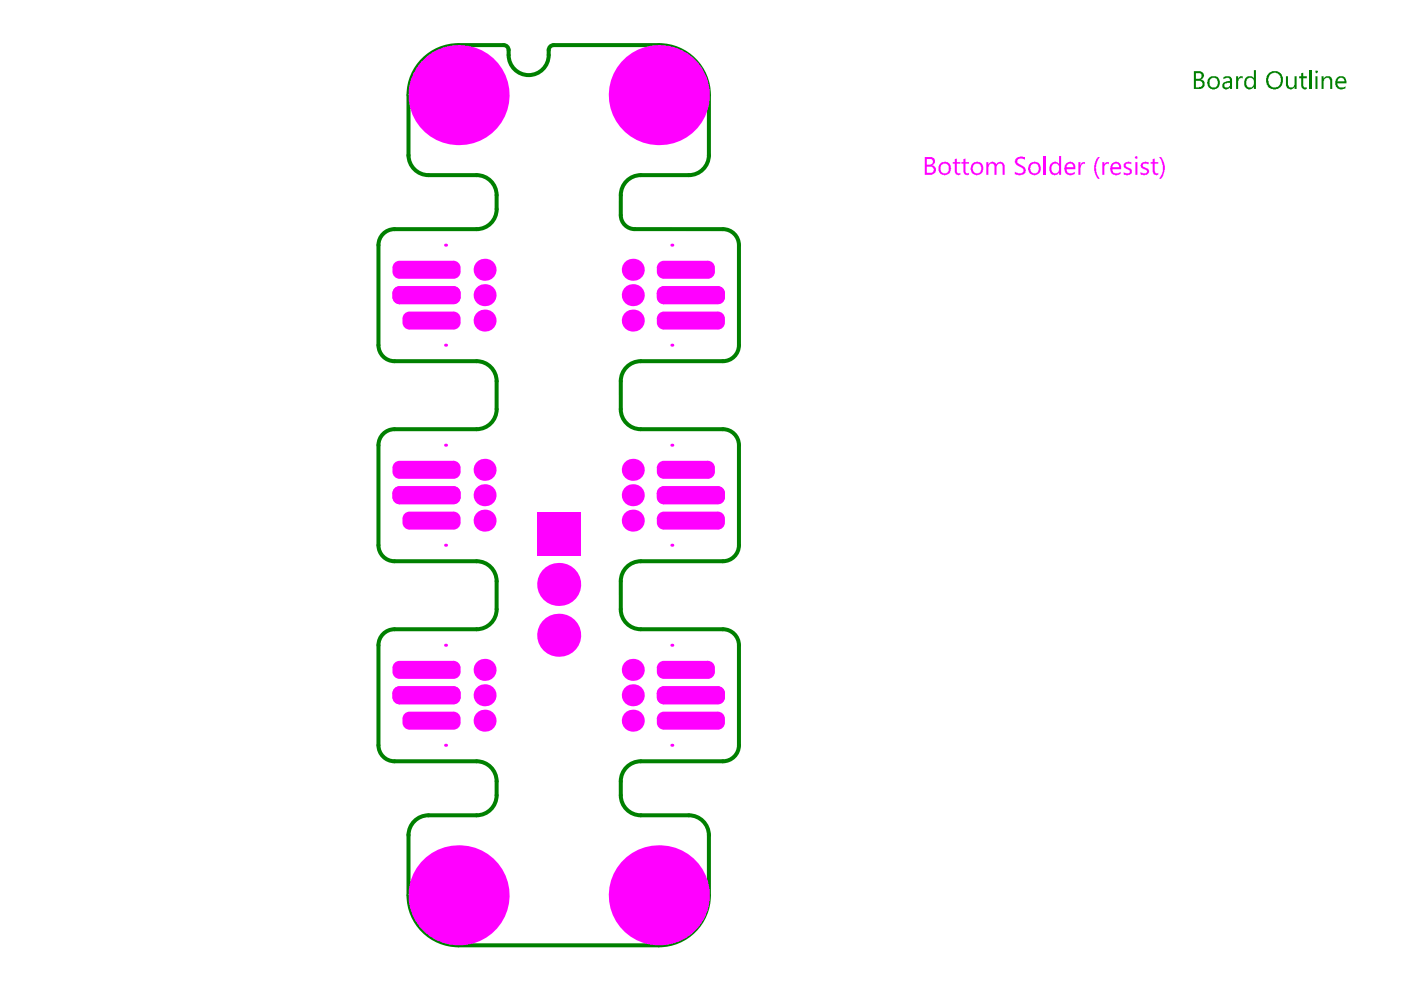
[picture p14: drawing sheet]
<svg xmlns="http://www.w3.org/2000/svg" width="297mm" height="210mm" viewBox="0 0 297 210" stroke-linecap="round" stroke-linejoin="round" font-family="sans-serif">
<g fill="none" stroke="#008000" stroke-width=".85">
<path d="M97.2 9.6h9.6M107.8 10.6v1.1M116.3 10.6v1.1M117.4 9.6h22.3M86.6 20.2v12.8M90.9 37.1h10.1M135.9 37.1h10.2M150.3 20.2v12.8M80.2 52v21.2M83.6 48.6h17.4M105.3 41.4v2.9M131.6 41.4v4.2"/>
<path d="M134.6 48.6h18.7M156.7 52v21.2M83.6 76.6h17.4M135.9 76.6h17.4M80.2 94.4v21.2M83.6 91h17.4M105.3 80.8v6M131.6 80.8v6M135.9 91h17.4M156.7 94.4v21.2M83.6 119h17.4M135.9 119h17.4"/>
<path d="M80.2 136.8v21.2M83.6 133.4h17.4M105.3 123.2v6M131.6 123.2v6M135.9 133.4h17.4M156.7 136.8v21.2M83.6 161.4h17.4M86.6 177v12.8M90.9 172.9h10.1M105.3 165.7v2.9M131.6 165.7v2.9M135.9 161.4h17.4"/>
<path d="M135.9 172.9h10.2M150.3 177v12.8M97.2 200.4h42.5"/>
</g>
<g fill="#008000">
<path d="M262.1 16.2h.4v.5l.1-.1a.6 .6 0 0 1 .9-.4l-.1 .4a.31 .31 0 0 0-.3-.1 .31 .31 0 0 0-.3 .2l-.2 .1-.1 .3v1.8h-.4z"/>
<path d="M272.6 16.2h.5v1.6a.67 .67 0 0 0 .5 .8 .67 .67 0 0 0 .8-.5l.1-1.9h.4v2.7h-.4v-.5a.98 .98 0 0 1-1.2 .5 .98 .98 0 0 1-.7-1.1z"/>
<path d="M275.9 15.5l.4-.1v.8h.8v.4h-.8v1.5a.49 .49 0 0 0 .3 .5 .49 .49 0 0 0 .5-.1v.4a.81 .81 0 0 1-1.2-.8v-1.5h-.5v-.4h.5z"/>
<path d="M253.6 15.5v1.2h.5a.6 .6 0 0 0 .7-.5 .6 .6 0 0 0-.5-.7zM253.6 17.1v1.4h.6v-.1a.58 .58 0 0 0 .8-.3l-.2-.7-.3-.3zM253.1 15.1h1.1a.9 .9 0 0 1 1 .7 .9 .9 0 0 1-.6 1v.1a.84 .84 0 0 1 .8 1.2 1.21 1.21 0 0 1-1.2 .8h-1.1z"/>
<path d="M256.6 16.8l-.1 .3a1.17 1.17 0 0 0 .5 1.4 .85 .85 0 0 0 1.2-.8 .93 .93 0 0 0-.4-1.1 .93 .93 0 0 0-1.1 .1zM256.1 16.7a1.42 1.42 0 0 1 2.1-.2 1.42 1.42 0 0 1 .1 2 1.42 1.42 0 0 1-2 0 1.71 1.71 0 0 1-.2-1.8z"/>
<path d="M259.6 17.9a.57 .57 0 0 0 .4 .6 .57 .57 0 0 0 .7-.3h.1v-.6h-.7zM259.4 16.4a1.08 1.08 0 0 1 1.1-.2 1.08 1.08 0 0 1 .7 .9v1.8h-.4v-.5a.83 .83 0 0 1-.9 .6 .83 .83 0 0 1-.7-.8v-.1a.92 .92 0 0 1 .8-.9l.8-.1v-.2a.69 .69 0 0 0-1.2-.2l-.2 .1z"/>
<path d="M264 16.6a1.19 1.19 0 0 1 1.9 0v-1.7h.4v4h-.4v-.5a1.19 1.19 0 0 1-1.6 .3 1.19 1.19 0 0 1-.5-1.5zM264.3 16.8a1.61 1.61 0 0 0 .3 1.6 .86 .86 0 0 0 1.3-.7v-.5a.84 .84 0 0 0-.7-.7 .84 .84 0 0 0-.9 .3z"/>
<path d="M269.1 16.1a1.69 1.69 0 0 0 1 2.4 1.33 1.33 0 0 0 1.5-1.5 1.34 1.34 0 0 0-.8-1.4 1.34 1.34 0 0 0-1.6 .4zM269 15.5a1.85 1.85 0 0 1 2.2-.2 1.85 1.85 0 0 1 .8 2.1 1.8 1.8 0 0 1-2.1 1.6 1.8 1.8 0 0 1-1.5-2.2l.1-.6z"/>
</g>
<path d="M277.8 14.9v4" fill="none" stroke="#008000" stroke-width=".43"/>
<g fill="#008000">
<path d="M280.2 16.2h.4v.4a1 1 0 0 1 1.1-.4 1 1 0 0 1 .8 .8v1.9h-.5v-1.7a.65 .65 0 0 0-.6-.7 .65 .65 0 0 0-.7 .6h-.1v1.8h-.4z"/>
<path d="M278.9 15a.31 .31 0 0 1 .4 0 .31 .31 0 0 1 0 .4 .31 .31 0 0 1-.4 0zM278.9 16.2h.4v2.7h-.4z"/>
<path d="M283.8 16.7l-.3 .5h1.5v-.2a.76 .76 0 0 0-1.2-.3zM283.4 16.5a1.17 1.17 0 0 1 1.4-.3 1.17 1.17 0 0 1 .7 1.2v.3h-2v.1a1.04 1.04 0 0 0 1.8 .5v.3a1.36 1.36 0 0 1-1.8 .1 1.36 1.36 0 0 1-.3-1.8z"/>
</g>
<g fill="none" stroke="#008000" stroke-width=".85">
<path d="M97.2 9.6a10.6 10.6 0 0 0-10.6 10.6M106.8 9.6a1.06 1.06 0 0 1 1 1M107.8 11.7a4.2 4.2 0 0 0 4.3 4.2 4.2 4.2 0 0 0 4.2-4.2M117.4 9.6a1.06 1.06 0 0 0-1.1 1M139.7 9.6a10.6 10.6 0 0 1 10.6 10.6M86.6 32.9a4.2 4.2 0 0 0 4.3 4.2M101 37.1a4.2 4.2 0 0 1 4.3 4.3M135.9 37.1a4.2 4.2 0 0 0-4.3 4.3M150.3 32.9a4.2 4.2 0 0 1-4.2 4.2M83.6 48.6a3.4 3.4 0 0 0-3.4 3.4M105.3 44.3a4.2 4.2 0 0 1-4.2 4.3M131.6 45.6a2.96 2.96 0 0 0 3 3"/>
<path d="M153.3 48.6a3.4 3.4 0 0 1 3.4 3.4M80.2 73.2a3.4 3.4 0 0 0 3.4 3.4M101 76.6a4.2 4.2 0 0 1 4.3 4.2M135.9 76.6a4.2 4.2 0 0 0-4.3 4.2M156.7 73.2a3.4 3.4 0 0 1-3.4 3.4M83.6 91a3.4 3.4 0 0 0-3.4 3.4M105.3 86.8a4.2 4.2 0 0 1-4.2 4.2M131.6 86.8a4.2 4.2 0 0 0 4.3 4.2M153.3 91a3.4 3.4 0 0 1 3.4 3.4M80.2 115.6a3.4 3.4 0 0 0 3.4 3.4M101 119a4.2 4.2 0 0 1 4.3 4.2M135.9 119a4.2 4.2 0 0 0-4.3 4.2"/>
<path d="M156.7 115.6a3.4 3.4 0 0 1-3.4 3.4M83.6 133.4a3.4 3.4 0 0 0-3.4 3.4M105.3 129.2a4.2 4.2 0 0 1-4.2 4.2M131.6 129.2a4.2 4.2 0 0 0 4.3 4.2M153.3 133.4a3.4 3.4 0 0 1 3.4 3.4M80.2 158a3.4 3.4 0 0 0 3.4 3.4M156.7 158a3.4 3.4 0 0 1-3.4 3.4M90.9 172.9a4.2 4.2 0 0 0-4.3 4.2M101 161.4a4.2 4.2 0 0 1 4.3 4.3M105.3 168.6a4.2 4.2 0 0 1-4.3 4.3M131.6 168.6a4.2 4.2 0 0 0 4.3 4.3M135.9 161.4a4.2 4.2 0 0 0-4.3 4.3"/>
<path d="M146.1 172.9a4.2 4.2 0 0 1 4.2 4.2M86.6 189.8a10.6 10.6 0 0 0 10.6 10.6M150.3 189.8a10.6 10.6 0 0 1-10.6 10.6"/>
</g>
<g fill="#f0f">
<path d="M202.4 33.7l.5-.1v.8h.7v.3h-.7v1.6a.43 .43 0 0 0 .2 .5 .43 .43 0 0 0 .5-.2v.5a.81 .81 0 0 1-1.2-.8v-1.6h-.4v-.3h.4z"/>
<path d="M204.3 33.7l.4-.1v.8h.8v.3h-.8v1.6a.43 .43 0 0 0 .3 .5 .43 .43 0 0 0 .5-.2v.5a.81 .81 0 0 1-1.2-.8v-1.6h-.5v-.3h.5z"/>
<path d="M209.1 34.4h.5v.4a1.03 1.03 0 0 1 1.5-.2l.1 .3a.97 .97 0 0 1 1.1-.5 .97 .97 0 0 1 .7 1.1v1.6h-.4v-1.5a.67 .67 0 0 0-.6-.9 .67 .67 0 0 0-.7 .8v1.6h-.5v-1.6a.6 .6 0 0 0-.5-.8 .6 .6 0 0 0-.6 .6h-.1v1.8h-.5z"/>
<path d="M215.3 33.7l.2-.1a1.41 1.41 0 0 1 1.8-.2v.4a1.13 1.13 0 0 0-1.6 .3 .59 .59 0 0 0 .5 .7v.1a1.93 1.93 0 0 1 1.3 1.3 1.33 1.33 0 0 1-1.8 .9l-.5-.1 .1-.6a1.18 1.18 0 0 0 1.7-.1 .58 .58 0 0 0-.3-.7l-.4-.1a1.51 1.51 0 0 1-1.1-1.4z"/>
<path d="M196.5 33.7v1.2h.5a.66 .66 0 0 0 .7-.4 .66 .66 0 0 0-.2-.8zM196.5 35.3v1.3h.7a.69 .69 0 0 0 .7-.4 .69 .69 0 0 0-.3-.9zM196.1 33.3h1.2a.88 .88 0 0 1 .9 .7 .88 .88 0 0 1-.6 1h.1a1.05 1.05 0 0 1 .7 1.2 1.05 1.05 0 0 1-1.1 .9h-1.2z"/>
<path d="M199.5 35a1.17 1.17 0 0 0 .6 1.7 1 1 0 0 0 1-1.2 .9 .9 0 0 0-.6-.8 .9 .9 0 0 0-1 .3zM199.2 34.8a1.38 1.38 0 0 1 2.4 .3v.2a1.34 1.34 0 0 1-.7 1.7 1.34 1.34 0 0 1-1.6-.3 1.34 1.34 0 0 1-.2-1.6z"/>
<path d="M206.3 35.1a1.17 1.17 0 0 0 .8 1.6 .99 .99 0 0 0 .8-1.5 .9 .9 0 0 0-.7-.5 .9 .9 0 0 0-.9 .4zM206.2 34.6a1.39 1.39 0 0 1 1.7-.1 1.39 1.39 0 0 1 .5 1.7v.1a1.35 1.35 0 0 1-1.9 .6 1.35 1.35 0 0 1-.5-1.9z"/>
<path d="M218.6 35l-.1 .2a1.11 1.11 0 0 0 .8 1.5 .97 .97 0 0 0 .9-.4 .97 .97 0 0 0-.1-1.1 .85 .85 0 0 0-.7-.5 .85 .85 0 0 0-.8 .3zM218.4 34.6a1.38 1.38 0 0 1 1.5-.2 1.38 1.38 0 0 1 .8 1.3 1.33 1.33 0 0 1-1.5 1.5 1.33 1.33 0 0 1-1.1-1.7v-.4z"/>
</g>
<path d="M221.5 33.1v4" fill="none" stroke="#f0f" stroke-width=".43"/>
<g fill="#f0f">
<path d="M228.6 34.4h.5v.5l.1-.2a.65 .65 0 0 1 .8-.3v.4a.52 .52 0 0 0-.7 .1l-.2 .7v1.5h-.5z"/>
<path d="M232.7 33.3h.5l-.5 .6a4 4 0 0 0 .5 4l-.5-.1a3.8 3.8 0 0 1 0-4.5z"/>
<path d="M233.7 34.4h.4v.5l.3-.4 .7-.1-.1 .4a.68 .68 0 0 0-.7 .2 .68 .68 0 0 0-.2 .7v1.4h-.4z"/>
<path d="M238.2 34.8a1.48 1.48 0 0 1 1.4-.4h.3v.5l-.5-.2a.42 .42 0 0 0-.6 0 .42 .42 0 0 0 .1 .6l.2 .3a.86 .86 0 0 1 .8 1.3 1.36 1.36 0 0 1-1.7 .1v-.5l.7 .2a.42 .42 0 0 0 .6-.2 .42 .42 0 0 0-.4-.5v-.1a.94 .94 0 0 1-.9-1.1z"/>
<path d="M241.9 34.7a1.85 1.85 0 0 1 1.6-.3v.5l-.5-.2a.42 .42 0 0 0-.6 .2 .42 .42 0 0 0 .3 .6 1.21 1.21 0 0 1 .9 .8v.1a1.04 1.04 0 0 1-1.3 .7h-.4l-.1-.6a1.24 1.24 0 0 0 1.4 0v-.3l-.3-.2a1.46 1.46 0 0 1-1.1-1z"/>
<path d="M244.4 33.7l.4-.1v.8h.8v.3h-.8l.1 1.7a.34 .34 0 0 0 .3 .4 .34 .34 0 0 0 .4-.2v.5a.67 .67 0 0 1-.9-.1l-.3-.5v-1.8h-.4v-.3h.4z"/>
<path d="M245.8 33.3h.4l.5 .9a4 4 0 0 1-.6 3.7h-.3l.1-.2a3.8 3.8 0 0 0-.1-4.4z"/>
<path d="M222.7 34.8a1.38 1.38 0 0 1 1.6-.3l.2 .2v-1.6h.5v4h-.5v-.5a1.15 1.15 0 0 1-1.4 .4 1.15 1.15 0 0 1-.6-1.3zM223.1 34.9a1.09 1.09 0 0 0-.2 1.1 1.09 1.09 0 0 0 .9 .7l.6-.3 .1-.9a.81 .81 0 0 0-.5-.8 .81 .81 0 0 0-.9 .2z"/>
<path d="M226.4 34.8l-.2 .7h1.4a.7 .7 0 0 0-.4-.7 .7 .7 0 0 0-.7 0zM226.1 34.6h.1a1.09 1.09 0 0 1 1.1-.3 1.09 1.09 0 0 1 .7 .9v.7h-1.8v.1a.84 .84 0 0 0 1.1 .7l.6-.3-.1 .5a1.17 1.17 0 0 1-2-.5l-.2-.8z"/>
<path d="M236.1 34.8l-.2 .7h1.4a.7 .7 0 0 0-.4-.7 .7 .7 0 0 0-.7 0zM235.8 34.6h.1a1.08 1.08 0 0 1 1.1-.2 1.08 1.08 0 0 1 .7 .9v.6h-1.8v.1a.84 .84 0 0 0 1.2 .7l.5-.3-.1 .5a1.25 1.25 0 0 1-2.1-.6l-.1-.6z"/>
<path d="M240.6 33.3a.28 .28 0 0 1 .4-.1 .28 .28 0 0 1 0 .4h-.1a.24 .24 0 0 1-.2 0 .24 .24 0 0 1-.1-.3zM240.7 34.4h.5v2.7h-.5z"/>
<path d="M83.2 147h1.5zM83.5 146.1l.7-.5 .5-.1v1.5h-1.5z"/>
<path d="M84.7 147.8v1.5zM83.2 147.8h1.5v1.5a1.49 1.49 0 0 1-1.5-1.5z"/>
<path d="M96.2 147.8h1.4zM96.2 147.8h1.5a1.49 1.49 0 0 1-1.5 1.5z"/>
<path d="M96.2 145.5v1.5zM96.2 145.5a1.49 1.49 0 0 1 1.5 1.5h-1.5z"/>
<path d="M85.3 152.4h1.5zM85.6 151.5l.8-.5 .4-.1v1.5h-1.5z"/>
<path d="M86.8 153.2v1.5zM85.3 153.2h1.5v1.5a1.49 1.49 0 0 1-1.5-1.5z"/>
<path d="M96.2 153.2h1.4zM96.2 153.2h1.5a1.49 1.49 0 0 1-1.5 1.5z"/>
<path d="M96.2 150.9v1.5zM96.2 150.9a1.49 1.49 0 0 1 1.5 1.5h-1.5z"/>
<path d="M83.2 141.6h1.5zM83.5 140.7l.7-.5 .5-.1v1.5h-1.5z"/>
<path d="M84.7 142.4v1.5zM83.2 142.4h1.5v1.5a1.49 1.49 0 0 1-1.5-1.5z"/>
<path d="M96.2 142.4h1.4zM96.2 142.4h1.5a1.49 1.49 0 0 1-1.5 1.5z"/>
<path d="M96.2 140.1v1.5zM96.2 140.1a1.49 1.49 0 0 1 1.5 1.5h-1.5z"/>
<path d="M83.2 147h1.5zM83.5 146.1l.7-.5 .5-.1v1.5h-1.5z"/>
<path d="M84.7 147.8v1.5zM83.2 147.8h1.5v1.5a1.49 1.49 0 0 1-1.5-1.5z"/>
<path d="M96.2 147.8h1.4zM96.2 147.8h1.5a1.49 1.49 0 0 1-1.5 1.5z"/>
<path d="M96.2 145.5v1.5zM96.2 145.5a1.49 1.49 0 0 1 1.5 1.5h-1.5z"/>
<path d="M152.2 63h1.5zM152.2 63h1.5a1.49 1.49 0 0 1-1.5 1.5z"/>
<path d="M152.2 60.7v1.5zM152.2 60.7a1.49 1.49 0 0 1 1.5 1.5h-1.5z"/>
<path d="M139.3 62.2h1.5zM139.5 61.3l.8-.6h.5v1.5h-1.5z"/>
<path d="M140.8 63v1.5zM139.3 63h1.5v1.5a1.49 1.49 0 0 1-1.5-1.5z"/>
<path d="M152.2 68.4h1.5zM152.2 68.4h1.5a1.49 1.49 0 0 1-1.5 1.5z"/>
<path d="M152.2 66.1v1.4zM152.2 66.1a1.49 1.49 0 0 1 1.5 1.4h-1.5z"/>
<path d="M139.3 67.5h1.5zM139.5 66.7l.8-.6h.5v1.4h-1.5z"/>
<path d="M140.8 68.4v1.5zM139.3 68.4h1.5v1.5a1.49 1.49 0 0 1-1.5-1.5z"/>
<path d="M150.1 57.6h1.5zM150.1 57.6h1.5a1.49 1.49 0 0 1-1.5 1.5z"/>
<path d="M150.1 55.3v1.5zM150.1 55.3a1.49 1.49 0 0 1 1.5 1.5h-1.5z"/>
<path d="M139.3 56.8h1.5zM139.5 55.9l.8-.5 .5-.1v1.5h-1.5z"/>
<path d="M140.8 57.6v1.5zM139.3 57.6h1.5v1.5a1.49 1.49 0 0 1-1.5-1.5z"/>
<path d="M152.2 63h1.5zM152.2 63h1.5a1.49 1.49 0 0 1-1.5 1.5z"/>
<path d="M152.2 60.7v1.5zM152.2 60.7a1.49 1.49 0 0 1 1.5 1.5h-1.5z"/>
<path d="M139.3 62.2h1.5zM139.5 61.3l.8-.6h.5v1.5h-1.5z"/>
<path d="M140.8 63v1.5zM139.3 63h1.5v1.5a1.49 1.49 0 0 1-1.5-1.5z"/>
<path d="M152.2 105.4h1.5zM152.2 105.4h1.5a1.49 1.49 0 0 1-1.5 1.5z"/>
<path d="M152.2 103.1v1.5zM152.2 103.1a1.49 1.49 0 0 1 1.5 1.5h-1.5z"/>
<path d="M139.3 104.6h1.5zM139.5 103.7l.8-.5 .5-.1v1.5h-1.5z"/>
<path d="M140.8 105.4v1.5zM139.3 105.4h1.5v1.5a1.49 1.49 0 0 1-1.5-1.5z"/>
<path d="M152.2 110.8h1.5zM152.2 110.8h1.5a1.49 1.49 0 0 1-1.5 1.5z"/>
<path d="M152.2 108.5v1.5zM152.2 108.5a1.49 1.49 0 0 1 1.5 1.5h-1.5z"/>
<path d="M139.3 110h1.5zM139.5 109.1l.8-.5 .5-.1v1.5h-1.5z"/>
<path d="M140.8 110.8v1.5zM139.3 110.8h1.5v1.5a1.49 1.49 0 0 1-1.5-1.5z"/>
<path d="M150.1 100h1.5zM150.1 100h1.5a1.49 1.49 0 0 1-1.5 1.5z"/>
<path d="M150.1 97.7v1.5zM150.1 97.7a1.49 1.49 0 0 1 1.5 1.5h-1.5z"/>
<path d="M139.3 99.2h1.5zM139.5 98.3l.8-.5 .5-.1v1.5h-1.5z"/>
<path d="M140.8 100v1.5zM139.3 100h1.5v1.5a1.49 1.49 0 0 1-1.5-1.5z"/>
<path d="M152.2 105.4h1.5zM152.2 105.4h1.5a1.49 1.49 0 0 1-1.5 1.5z"/>
<path d="M152.2 103.1v1.5zM152.2 103.1a1.49 1.49 0 0 1 1.5 1.5h-1.5z"/>
<path d="M139.3 104.6h1.5zM139.5 103.7l.8-.5 .5-.1v1.5h-1.5z"/>
<path d="M140.8 105.4v1.5zM139.3 105.4h1.5v1.5a1.49 1.49 0 0 1-1.5-1.5z"/>
<path d="M83.2 104.6h1.5zM83.5 103.7l.7-.5 .5-.1v1.5h-1.5z"/>
<path d="M84.7 105.4v1.5zM83.2 105.4h1.5v1.5a1.49 1.49 0 0 1-1.5-1.5z"/>
<path d="M96.2 105.4h1.4zM96.2 105.4h1.5a1.49 1.49 0 0 1-1.5 1.5z"/>
<path d="M96.2 103.1v1.5zM96.2 103.1a1.49 1.49 0 0 1 1.5 1.5h-1.5z"/>
<path d="M83.2 99.2h1.5zM83.5 98.3l.7-.5 .5-.1v1.5h-1.5z"/>
<path d="M84.7 100v1.5zM83.2 100h1.5v1.5a1.49 1.49 0 0 1-1.5-1.5z"/>
<path d="M96.2 100h1.4zM96.2 100h1.5a1.49 1.49 0 0 1-1.5 1.5z"/>
<path d="M96.2 97.7v1.5zM96.2 97.7a1.49 1.49 0 0 1 1.5 1.5h-1.5z"/>
<path d="M85.3 110h1.5zM85.6 109.1l.8-.5 .4-.1v1.5h-1.5z"/>
<path d="M86.8 110.8v1.5zM85.3 110.8h1.5v1.5a1.49 1.49 0 0 1-1.5-1.5z"/>
<path d="M96.2 110.8h1.4zM96.2 110.8h1.5a1.49 1.49 0 0 1-1.5 1.5z"/>
<path d="M96.2 108.5v1.5zM96.2 108.5a1.49 1.49 0 0 1 1.5 1.5h-1.5z"/>
<path d="M83.2 104.6h1.5zM83.5 103.7l.7-.5 .5-.1v1.5h-1.5z"/>
<path d="M84.7 105.4v1.5zM83.2 105.4h1.5v1.5a1.49 1.49 0 0 1-1.5-1.5z"/>
<path d="M96.2 105.4h1.4zM96.2 105.4h1.5a1.49 1.49 0 0 1-1.5 1.5z"/>
<path d="M96.2 103.1v1.5zM96.2 103.1a1.49 1.49 0 0 1 1.5 1.5h-1.5z"/>
<path d="M152.2 147.8h1.5zM152.2 147.8h1.5a1.49 1.49 0 0 1-1.5 1.5z"/>
<path d="M152.2 145.5v1.5zM152.2 145.5a1.49 1.49 0 0 1 1.5 1.5h-1.5z"/>
<path d="M139.3 147h1.5zM139.5 146.1l.8-.5 .5-.1v1.5h-1.5z"/>
<path d="M140.8 147.8v1.5zM139.3 147.8h1.5v1.5a1.49 1.49 0 0 1-1.5-1.5z"/>
<path d="M152.2 153.2h1.5zM152.2 153.2h1.5a1.49 1.49 0 0 1-1.5 1.5z"/>
<path d="M152.2 150.9v1.5zM152.2 150.9a1.49 1.49 0 0 1 1.5 1.5h-1.5z"/>
<path d="M139.3 152.4h1.5zM139.5 151.5l.8-.5 .5-.1v1.5h-1.5z"/>
<path d="M140.8 153.2v1.5zM139.3 153.2h1.5v1.5a1.49 1.49 0 0 1-1.5-1.5z"/>
<path d="M150.1 142.4h1.5zM150.1 142.4h1.5a1.49 1.49 0 0 1-1.5 1.5z"/>
<path d="M150.1 140.1v1.5zM150.1 140.1a1.49 1.49 0 0 1 1.5 1.5h-1.5z"/>
<path d="M139.3 141.6h1.5zM139.5 140.7l.8-.5 .5-.1v1.5h-1.5z"/>
<path d="M140.8 142.4v1.5zM139.3 142.4h1.5v1.5a1.49 1.49 0 0 1-1.5-1.5z"/>
<path d="M152.2 147.8h1.5zM152.2 147.8h1.5a1.49 1.49 0 0 1-1.5 1.5z"/>
<path d="M152.2 145.5v1.5zM152.2 145.5a1.49 1.49 0 0 1 1.5 1.5h-1.5z"/>
<path d="M139.3 147h1.5zM139.5 146.1l.8-.5 .5-.1v1.5h-1.5z"/>
<path d="M140.8 147.8v1.5zM139.3 147.8h1.5v1.5a1.49 1.49 0 0 1-1.5-1.5z"/>
<path d="M83.2 62.2h1.5zM83.5 61.3l.7-.6h.5v1.5h-1.5z"/>
<path d="M84.7 63v1.5zM83.2 63h1.5v1.5a1.49 1.49 0 0 1-1.5-1.5z"/>
<path d="M96.2 63h1.4zM96.2 63h1.5a1.49 1.49 0 0 1-1.5 1.5z"/>
<path d="M96.2 60.7v1.5zM96.2 60.7a1.49 1.49 0 0 1 1.5 1.5h-1.5z"/>
<path d="M83.2 56.8h1.5zM83.5 55.9l.7-.5 .5-.1v1.5h-1.5z"/>
<path d="M84.7 57.6v1.5zM83.2 57.6h1.5v1.5a1.49 1.49 0 0 1-1.5-1.5z"/>
<path d="M96.2 57.6h1.4zM96.2 57.6h1.5a1.49 1.49 0 0 1-1.5 1.5z"/>
<path d="M96.2 55.3v1.5zM96.2 55.3a1.49 1.49 0 0 1 1.5 1.5h-1.5z"/>
<path d="M85.3 67.5h1.5zM85.6 66.7l.8-.6h.4v1.4h-1.5z"/>
<path d="M86.8 68.4v1.5zM85.3 68.4h1.5v1.5a1.49 1.49 0 0 1-1.5-1.5z"/>
<path d="M96.2 68.4h1.4zM96.2 68.4h1.5a1.49 1.49 0 0 1-1.5 1.5z"/>
<path d="M96.2 66.1v1.4zM96.2 66.1a1.49 1.49 0 0 1 1.5 1.4h-1.5z"/>
<path d="M83.2 62.2h1.5zM83.5 61.3l.7-.6h.5v1.5h-1.5z"/>
<path d="M84.7 63v1.5zM83.2 63h1.5v1.5a1.49 1.49 0 0 1-1.5-1.5z"/>
<path d="M96.2 63h1.4zM96.2 63h1.5a1.49 1.49 0 0 1-1.5 1.5z"/>
<path d="M96.2 60.7v1.5zM96.2 60.7a1.49 1.49 0 0 1 1.5 1.5h-1.5z"/>
<circle cx="134.2" cy="105" r="2.33"/>
<circle cx="102.7" cy="105" r="2.33"/>
<circle cx="94.5" cy="94.4" r=".32"/>
<circle cx="94.5" cy="73.2" r=".32"/>
<circle cx="102.7" cy="68" r="2.33"/>
<circle cx="102.7" cy="99.6" r="2.33"/>
<circle cx="134.2" cy="99.6" r="2.33"/>
<circle cx="134.2" cy="68" r="2.33"/>
<circle cx="142.4" cy="136.8" r=".32"/>
<circle cx="134.2" cy="110.4" r="2.33"/>
<circle cx="142.4" cy="115.6" r=".32"/>
<circle cx="134.2" cy="142" r="2.33"/>
<circle cx="102.7" cy="57.2" r="2.33"/>
<circle cx="139.7" cy="20.2" r="10.6"/>
<circle cx="134.2" cy="62.6" r="2.33"/>
<circle cx="97.2" cy="20.2" r="10.6"/>
<circle cx="102.7" cy="62.6" r="2.33"/>
<circle cx="142.4" cy="52" r=".32"/>
<circle cx="134.2" cy="57.2" r="2.33"/>
<circle cx="94.5" cy="52" r=".32"/>
<circle cx="102.7" cy="142" r="2.33"/>
<circle cx="118.5" cy="123.9" r="4.6"/>
<circle cx="102.7" cy="110.4" r="2.33"/>
<circle cx="94.5" cy="115.6" r=".32"/>
<circle cx="94.5" cy="136.8" r=".32"/>
<circle cx="142.4" cy="73.2" r=".32"/>
<circle cx="94.5" cy="158" r=".32"/>
<circle cx="102.7" cy="152.8" r="2.33"/>
<circle cx="102.7" cy="147.4" r="2.33"/>
<circle cx="142.4" cy="94.4" r=".32"/>
<circle cx="118.5" cy="134.7" r="4.6"/>
<circle cx="97.2" cy="189.8" r="10.6"/>
<circle cx="139.7" cy="189.8" r="10.6"/>
<circle cx="142.4" cy="158" r=".32"/>
<circle cx="134.2" cy="152.8" r="2.33"/>
<circle cx="134.2" cy="147.4" r="2.33"/>
</g>
<g fill="#f0f">
<path d="M113.9 108.6h9.1v9.1h-9.1z" fill-rule="evenodd"/>
<path d="M83.2 147l1.5-1.5h11.5l1.4 1.5v.8l-1.4 1.5h-11.5l-1.5-1.5z" fill-rule="evenodd"/>
<path d="M85.3 152.4l1.5-1.5h9.4l1.4 1.5v.8l-1.4 1.5h-9.4l-1.5-1.5z" fill-rule="evenodd"/>
<path d="M83.2 141.6l1.5-1.5h11.5l1.4 1.5v.8l-1.4 1.5h-11.5l-1.5-1.5z" fill-rule="evenodd"/>
<path d="M83.2 147l1.5-1.5h11.5l1.4 1.5v.8l-1.4 1.5h-11.5l-1.5-1.5z" fill-rule="evenodd"/>
<path d="M139.3 62.2l1.5-1.5h11.4l1.5 1.5v.8l-1.5 1.5h-11.4l-1.5-1.5z" fill-rule="evenodd"/>
<path d="M139.3 67.5l1.5-1.4h11.4l1.5 1.4v.9l-1.5 1.5h-11.4l-1.5-1.5z" fill-rule="evenodd"/>
<path d="M139.3 56.8l1.5-1.5h9.3l1.5 1.5v.8l-1.5 1.5h-9.3l-1.5-1.5z" fill-rule="evenodd"/>
<path d="M139.3 62.2l1.5-1.5h11.4l1.5 1.5v.8l-1.5 1.5h-11.4l-1.5-1.5z" fill-rule="evenodd"/>
<path d="M139.3 104.6l1.5-1.5h11.4l1.5 1.5v.8l-1.5 1.5h-11.4l-1.5-1.5z" fill-rule="evenodd"/>
<path d="M139.3 110l1.5-1.5h11.4l1.5 1.5v.8l-1.5 1.5h-11.4l-1.5-1.5z" fill-rule="evenodd"/>
<path d="M139.3 99.2l1.5-1.5h9.3l1.5 1.5v.8l-1.5 1.5h-9.3l-1.5-1.5z" fill-rule="evenodd"/>
<path d="M139.3 104.6l1.5-1.5h11.4l1.5 1.5v.8l-1.5 1.5h-11.4l-1.5-1.5z" fill-rule="evenodd"/>
<path d="M83.2 104.6l1.5-1.5h11.5l1.4 1.5v.8l-1.4 1.5h-11.5l-1.5-1.5z" fill-rule="evenodd"/>
<path d="M83.2 99.2l1.5-1.5h11.5l1.4 1.5v.8l-1.4 1.5h-11.5l-1.5-1.5z" fill-rule="evenodd"/>
<path d="M85.3 110l1.5-1.5h9.4l1.4 1.5v.8l-1.4 1.5h-9.4l-1.5-1.5z" fill-rule="evenodd"/>
<path d="M83.2 104.6l1.5-1.5h11.5l1.4 1.5v.8l-1.4 1.5h-11.5l-1.5-1.5z" fill-rule="evenodd"/>
<path d="M139.3 147l1.5-1.5h11.4l1.5 1.5v.8l-1.5 1.5h-11.4l-1.5-1.5z" fill-rule="evenodd"/>
<path d="M139.3 152.4l1.5-1.5h11.4l1.5 1.5v.8l-1.5 1.5h-11.4l-1.5-1.5z" fill-rule="evenodd"/>
<path d="M139.3 141.6l1.5-1.5h9.3l1.5 1.5v.8l-1.5 1.5h-9.3l-1.5-1.5z" fill-rule="evenodd"/>
<path d="M139.3 147l1.5-1.5h11.4l1.5 1.5v.8l-1.5 1.5h-11.4l-1.5-1.5z" fill-rule="evenodd"/>
<path d="M83.2 62.2l1.5-1.5h11.5l1.4 1.5v.8l-1.4 1.5h-11.5l-1.5-1.5z" fill-rule="evenodd"/>
<path d="M83.2 56.8l1.5-1.5h11.5l1.4 1.5v.8l-1.4 1.5h-11.5l-1.5-1.5z" fill-rule="evenodd"/>
<path d="M85.3 67.5l1.5-1.4h9.4l1.4 1.4v.9l-1.4 1.5h-9.4l-1.5-1.5z" fill-rule="evenodd"/>
<path d="M83.2 62.2l1.5-1.5h11.5l1.4 1.5v.8l-1.4 1.5h-11.5l-1.5-1.5z" fill-rule="evenodd"/>
</g>
</svg>
